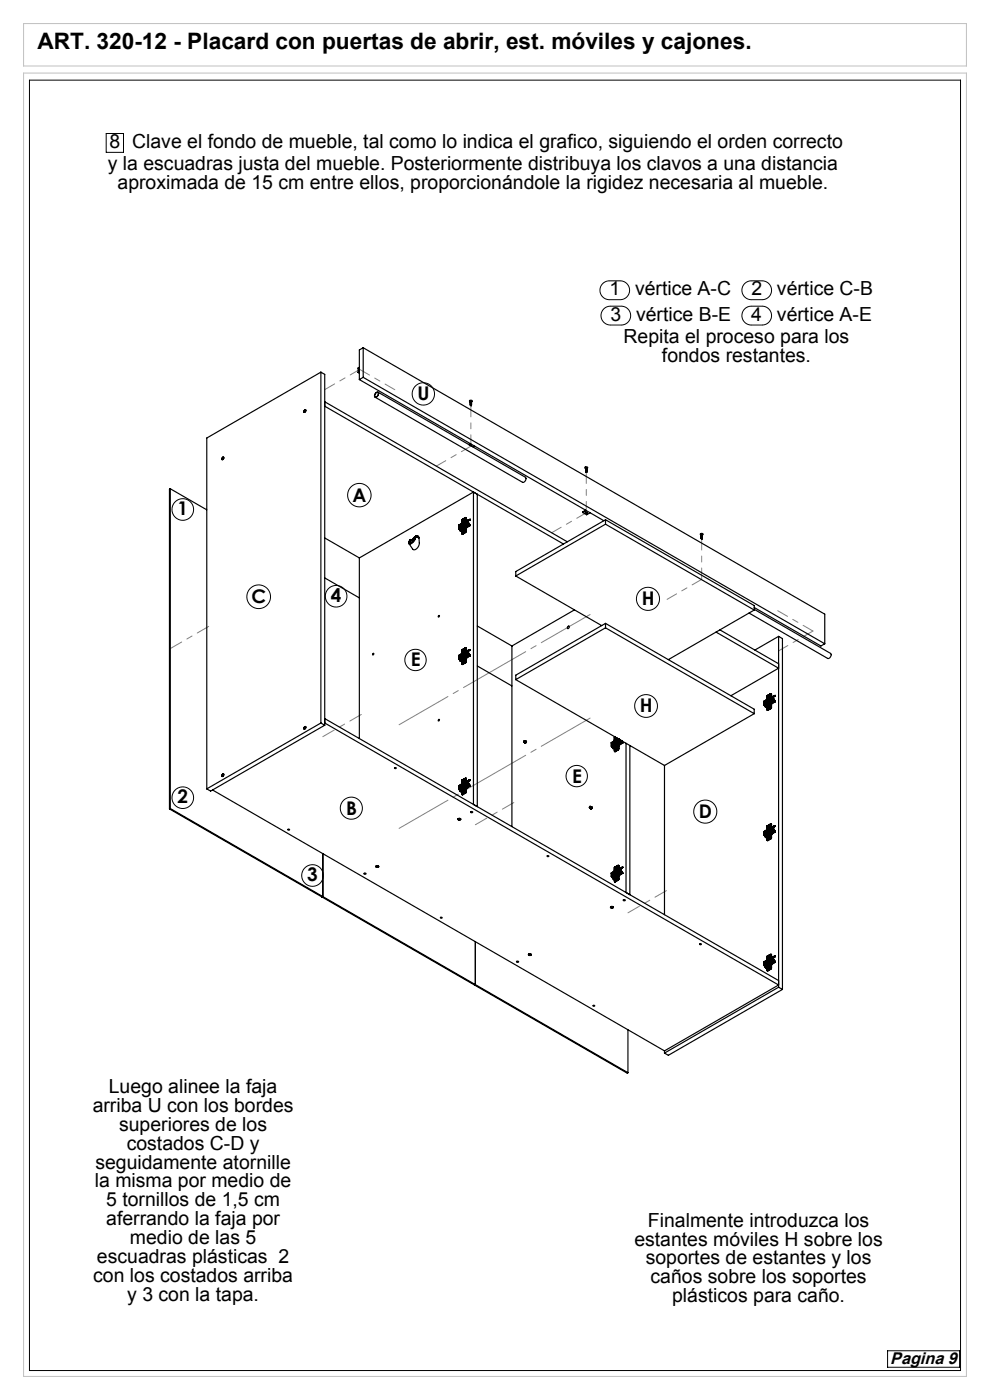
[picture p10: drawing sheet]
<svg xmlns="http://www.w3.org/2000/svg" width="210mm" height="297mm" viewBox="0 0 210 297" stroke-linecap="round" stroke-linejoin="round" font-family="sans-serif">
<defs><g id="words">
<text font-size="4.8" x="7.9" y="10.3">ART. 320-12 - Placard con puertas de abrir, est. móviles y cajones.</text>
<g font-size="4.1">
<text x="23.2" y="31.4">8</text>
<text x="28" y="31.4">Clave el fondo de mueble, tal como lo indica el grafico, siguiendo el orden correcto</text>
<text x="22.9" y="36.1">y la escuadras justa del mueble. Posteriormente distribuya los clavos a una distancia</text>
<text x="24.9" y="40.1">aproximada de 15 cm entre ellos, proporcionándole la rigidez necesaria al mueble.</text>
<text x="129.3" y="62.7">1</text>
<text x="134.7" y="62.7">vértice A-C</text>
<text x="159.4" y="62.7">2</text>
<text x="164.8" y="62.7">vértice C-B</text>
<text x="129.5" y="68">3</text>
<text x="134.9" y="68">vértice B-E</text>
<text x="159.4" y="68">4</text>
<text x="164.8" y="68">vértice A-E</text>
<text x="132.3" y="72.7">Repita el proceso para los</text>
<text x="140.4" y="76.7">fondos restantes.</text>
<text x="23.1" y="231.9">Luego alinee la faja</text>
<text x="19.7" y="235.9">arriba U con los bordes</text>
<text x="25.3" y="239.9">superiores de los</text>
<text x="26.9" y="243.9">costados C-D y</text>
<text x="20.1" y="251.9">la misma por medio de</text>
<text x="20.2" y="247.9">seguidamente atornille</text>
<text x="22.5" y="255.9">5 tornillos de 1,5 cm</text>
<text x="22.5" y="259.9">aferrando la faja por</text>
<text x="27.6" y="263.9">medio de las 5</text>
<text x="137.4" y="260.2">Finalmente introduzca los</text>
<text x="20.6" y="267.9">escuadras plásticas 2</text>
<text x="134.6" y="264.2">estantes móviles H sobre los</text>
<text x="137" y="268.2">soportes de estantes y los</text>
<text x="19.8" y="271.9">con los costados arriba</text>
<text x="27" y="275.9">y 3 con la tapa.</text>
<text x="138" y="272.2">caños sobre los soportes</text>
<text x="142.6" y="276.2">plásticos para caño.</text>
</g>
<g font-size="4">
<text x="88.6" y="84.9">U</text>
<text x="74.8" y="106.4">A</text>
<text x="37.7" y="109.2">1</text>
<text x="53.3" y="128">C</text>
<text x="70.2" y="127.6">4</text>
<text x="136.1" y="128.4">H</text>
<text x="87.2" y="141.4">E</text>
<text x="135.7" y="151.1">H</text>
<text x="121.3" y="166">E</text>
<text x="37.7" y="170.4">2</text>
<text x="73.4" y="172.8">B</text>
<text x="148.3" y="173.5">D</text>
<text x="65.2" y="186.9">3</text>
</g>
<text font-size="3.6" x="188.8" y="289.3">Pagina 9</text>
</g></defs>
<g fill="none" stroke="#000" stroke-width=".21">
<path d="M6.2 17h197.6v273.8h-197.6zM22.5 28.3h3.7v4h-3.7zM127.8 60.2a2 2 0 0 1 1.5-.6h2.3a2 2 0 0 1 2 2 2 2 0 0 1-2 2h-2.3a2 2 0 0 1-1.9-1.2 2 2 0 0 1 .4-2.2zM128 65.6a2 2 0 0 1 1.5-.6h2.3a2 2 0 0 1 2 2 2 2 0 0 1-2 2h-2.3a2 2 0 0 1-1.9-1.3 2 2 0 0 1 .4-2.1zM157.9 60.2a2 2 0 0 1 1.5-.6h2.3a2 2 0 0 1 2 2 2 2 0 0 1-2 2h-2.3a2 2 0 0 1-1.9-1.2 2 2 0 0 1 .4-2.2zM157.9 65.6a2 2 0 0 1 1.5-.6h2.3a2 2 0 0 1 2 2 2 2 0 0 1-2 2h-2.3a2 2 0 0 1-1.9-1.3 2 2 0 0 1 .4-2.1zM188.3 286.6h15.2v3.5h-15.2z"/>
<circle cx="89.8" cy="83.6" r="2.37"/>
<circle cx="38.8" cy="108.1" r="2.29"/>
<circle cx="76.2" cy="105" r="2.49"/>
<circle cx="54.9" cy="126.6" r="2.51"/>
<circle cx="71.3" cy="126.5" r="2.29"/>
<circle cx="137.4" cy="127" r="2.45"/>
<circle cx="88.1" cy="140" r="2.26"/>
<circle cx="137" cy="149.8" r="2.42"/>
<circle cx="38.8" cy="169.2" r="2.29"/>
<circle cx="74.5" cy="171.4" r="2.34"/>
<circle cx="122.3" cy="164.6" r="2.26"/>
<circle cx="149.6" cy="172.2" r="2.45"/>
<circle cx="66.3" cy="185.7" r="2.29"/>
</g>
<path d="M5 15.5h200v276.5h-200zM5 5h200v9h-200z" fill="none" stroke="#c0c0c0" stroke-width=".21"/>
<path d="M36.1 137.6l8.2-4.7M68.5 156.3l8.1-4.7M100.8 175l8.2-4.7M133.2 193.6l8.2-4.7" fill="none" stroke="#808080" stroke-width=".21" stroke-dasharray="15.2 1.3 1.3 1.3" stroke-dashoffset="12.4"/>
<path d="M83.8 82.7l-7.5-4.3M99.9 86v8.7M124.4 100.1v8.7M148.8 114.3v8.6M165 129.6l7.4 4.3" fill="none" stroke="#808080" stroke-width=".21" stroke-dasharray="15.2 1.3 1.3 1.3" stroke-dashoffset="12.8"/>
<path d="M125.2 130.4l-40.5 23.4M125.2 152.3l-40.5 23.4" fill="none" stroke="#808080" stroke-width=".21" stroke-dasharray="15.2 1.3 1.3 1.3" stroke-dashoffset="3.3"/>
<path d="M76.3 78.4l-7.3 4.2M99.9 94.7l-7.4 4.2M124.4 108.8l-7.4 4.2M148.8 122.9l-7.3 4.3M172.4 133.9l-7.3 4.2" fill="none" stroke="#808080" stroke-width=".21" stroke-dasharray="15.2 1.3 1.3 1.3" stroke-dashoffset="12.9"/>
<g fill="none" stroke="#000" stroke-width=".25">
<path d="M68.1 79l.8 .4v74.5M68.1 79v74.4M68.1 79l-24.2 13.9v74.5M76 79h.1M76 79h.2M76.1 79h.1M76.2 77.9l-.2 .2v.9M76.2 78.2v.3v-.2M76.2 78.4v.1M76.2 79h-.1M76.2 78.9l-.2 .1M77 73.8l97.9 56.5v6.3"/>
<path d="M77 73.8v6.3M77 73.8l-.8 .4v6.3M47.2 97.2l.1 .1M47.2 97a.17 .17 0 0 1 .3 0 .17 .17 0 0 1-.1 .3 .21 .21 0 0 1-.1 .2 .21 .21 0 0 1-.3-.2zM47.2 97a.17 .17 0 0 1 .3 0 .17 .17 0 0 1-.1 .3 .21 .21 0 0 1-.1 .2 .21 .21 0 0 1-.3-.1zM47.3 97.1v.3l-.1-.2M47.3 97.1l-.1 .1M47.3 97.1v.1M64.6 87.2l.1 .1M64.6 87a.17 .17 0 0 1 .3 0 .17 .17 0 0 1 0 .2 .21 .21 0 0 1-.2 .3 .21 .21 0 0 1-.3-.2zM64.6 87a.17 .17 0 0 1 .3 0 .17 .17 0 0 1 0 .2 .21 .21 0 0 1-.2 .3 .21 .21 0 0 1-.2-.2zM64.7 87.1v.2l-.1-.1"/>
<path d="M64.7 87.1l-.1 .1M64.7 87.1h.1M68.9 86.2l50.6 29.2M68.9 85.2l51.4 29.7M76.2 80.5l51.9 30M77 80.1l-.8 .4M77 80.1l97.9 56.5M79.7 83.4a.33 .33 0 0 1 .5-.1 .33 .33 0 0 1 0 .5l-.1 .1a.34 .34 0 0 1-.5 .3 .34 .34 0 0 1 0-.6zM79.7 83.4a.36 .36 0 0 1 .6-.1 .36 .36 0 0 1-.1 .5v.1a.4 .4 0 0 1-.7 .3 .4 .4 0 0 1 .1-.6zM80.2 83.2l31.3 18 .1 .3-.2 .5-.2 .3h-.4l-31.2-18M99.6 85l.2-.1a.2 .2 0 0 1 .3 0 .2 .2 0 0 1 0 .3l-.3-.1v.1zM99.8 94.1l-.4 .2 .4-.2"/>
<path d="M99.8 85.8l.2-.1h-.2v.2M99.8 85.7l.2-.1h-.2v.1M99.8 85.5h.2h-.2v.1M99.8 85.4h.2l-.2-.1v.2M99.8 85.2h.2M99.8 85.2h.1M99.8 86h.2zM99.8 94.5l.3 .2M99.9 94.2l-.4 .2M99.9 86h.1M100 85.9v-.1l-.2 .1v.1M100 85.3l-.2-.1v.2"/>
<path d="M100 85.9l-.2 .1M100 85.8h-.2M100 85.7h-.2M100 85.6h-.2M100 85.4l-.2 .1M100 85.3h-.2M100 85.3h.1M100 85.8h.1M100 85.9v.1M100 86l-.1 .1M100.1 94.6v.1M100.7 94.7l-.3 .1"/>
<path d="M124.1 99.1l.2-.1a.2 .2 0 0 1 .3 0 .2 .2 0 0 1 0 .3l-.3-.1-.1 .2zM124.3 99.9h.2l-.2-.1-.1 .2M124.3 99.8h.2l-.2-.1-.1 .2M124.3 99.7l.2-.1h-.2l-.1 .2M124.3 99.5h.2h-.2l-.1 .1M124.3 99.3h.1M124.4 100h-.1M124.4 99.8h-.1M124.4 99.7h-.1M124.4 99.6h-.1M124.4 99.4l-.1 .1M124.4 99.4h.1"/>
<path d="M124.4 99.8h.1M124.5 99.4l-.2-.1-.1 .2M36.1 103.7l7.8 4.5M36.1 103.7l-.2 .1v67.8M36.1 103.7v67.8M68.9 114.1l7.3 4.3M76.2 118.4v38.3M76.2 118.4l24.2-14v66.3M86.8 115h.1M86.8 115v.4M86.9 114.9h.1M86.9 114.6l-.1 .4"/>
<path d="M86.9 114.5l-.1 .5M86.9 114.5v.1M86.9 114.5h.1M87 114.5h.1M87 114.5h-.1M87 114.5l-.1 .4M87 114.9l.3 .2M87.1 114.5l-.1 .4M87.1 114.5h.1M87.1 114.5l.5 .3M87.6 114.7v.1M87.6 114.8h.1"/>
<path d="M87.6 114.8l-.5 .4-.1-.3M87.9 114.3l-.3 .5M88 114.3l-.6 .7a.26 .26 0 0 1-.4 .2 .26 .26 0 0 1-.1-.3M88 114.3h-.1M88 114.3a1.33 1.33 0 0 1-1.2 1v-.3M88 114.3h.1M88 113.9l-.1 .4M88.1 113.9h-.1M88.1 113.9l-.1 .4M88.1 113.8v.1M88.1 113.8l-.1 .1M88.1 114.3l-.7 .9-.3 .2h-.3"/>
<path d="M88.1 114.3h.1M88.1 113.8l-.1 .5M88.1 113.8h.1M88.1 113.8l-.4 .4-.2 .5M88.1 113.8a.43 .43 0 0 1 .5-.1 .43 .43 0 0 1 .3 .4M88.1 113.8h.2M88.2 113.8h.3l.3 .2M88.2 113.8l-.1 .5M88.3 113.8l.5 .3M88.3 113.8h.1M88.3 113.8h-.1M88.8 114a.52 .52 0 0 0-.5-.3 .52 .52 0 0 0-.5 .3l-.3 .7"/>
<path d="M88.8 114v.1M88.8 114l.1 .1M88.9 114.1l.1 1a1.27 1.27 0 0 1-1.4 1.5l-.8-1.2M97.3 112.2h.1M97.3 111.5h.1M97.3 112.2l.1 .1M97.3 111.4l.1 .5M97.3 111.4v.8M97.3 111.4v.1M97.4 111.9v.1M97.4 112h.1M97.4 112v.1"/>
<path d="M97.4 112.1l-.1 .1M97.4 112.3h.1M97.5 112.3v.1M97.5 112.3h.1M97.5 111.4l.2-.1v.1l-.2 .3zM97.5 112.4l.1 .1M97.6 112.5v.1M97.6 112.3l.3-.1 .1 .3M97.6 112.3h.1M97.6 112.6v.1M97.6 112.3h-.1M97.7 112.3h.2l.1 .2"/>
<path d="M97.7 112.3v.1M97.7 112.3l-.2 .1M97.7 111.5l-.1 .2M97.7 112.4l.1 .1M97.7 112.4l-.1 .1M97.8 112.6l.2 .1M97.8 111.7h.1M97.8 112.6h.1M97.8 112.6l-.2 .1M97.8 112.5l-.2 .1M97.8 111.7l-.4 .2M97.8 111.1l-.5 .3"/>
<path d="M97.9 111.1l-.1 .6M97.9 111.1v.6M97.9 111.7l-.5 .3M97.9 111.1h.1M97.9 111.7h.1M97.9 112.3l-.2 .1M97.9 112.6h-.1M98 112.5h-.2M98 112.5v.7l.1 .1M98 110.4h.1M98 110.2h.1M98 110.2v.6"/>
<path d="M98 113v.1M98 110.8l-.1 .3M98 111.1l-.1 .6M98 111.1h-.1M98 112.5h.1M98 110.3v.5M98 112.5v.5M98 113.1h.1M98 113.3h.2M98 113.1l.1 .1M98.1 113.1h-.1M98.1 112.5l.2-.4 .1 .4"/>
<path d="M98.1 113.1v.1M98.1 112.7h.1M98.1 110.5l.2-.4 .1 .4M98.1 110.7h.1M98.1 110.5v.2M98.1 112.5v.2M98.1 110.1v.1M98.1 110.4h.1M98.1 113.3h.1M98.1 112.4h.1M98.2 112.7h.1M98.2 110.7h.1"/>
<path d="M98.2 110.6v.1M98.2 112.6v.1M98.2 112.2a.17 .17 0 0 1 .2-.1 .17 .17 0 0 1 0 .3 .21 .21 0 0 1-.3 .2 .21 .21 0 0 1 0-.4zM98.2 110.2a.17 .17 0 0 1 .2-.1 .17 .17 0 0 1 0 .2v.1a.21 .21 0 0 1-.3 .2 .21 .21 0 0 1 0-.4zM98.2 110.2v.3l.1-.1M98.2 112.2v.3v-.1M98.2 110.3l.1 .1M98.2 112.3l-.1 .1M98.2 112.4h.1M98.2 110.2h.1M98.2 110.2v.1M98.2 112.2v.1"/>
<path d="M98.2 112.2h.1M98.2 112.3l.1 .1M98.2 110.3l-.1 .1M98.3 110.4h-.2M98.3 111l.1-.1a.21 .21 0 0 1 .1 .4 .21 .21 0 0 1-.3 0zM98.3 112.6h.1M98.3 110.6h.1M98.3 110.3l.1-.1-.1 .2M98.3 112.3h.1l-.3 .1M98.3 110.6v.1M98.3 112.6v.1M98.4 110.5l-.1 .1"/>
<path d="M98.4 112.5l-.1 .1M98.4 110.5h.1M98.4 112.5l-.1 .2h-.1M98.4 110.5l-.1 .2h-.1M98.4 112.5l-.2 .3-.1-.1M98.4 110.5l-.2 .3-.1-.1M98.5 112.6l.1 .1M98.5 112.1h.1M98.5 110.4h.1M98.5 110.4l.1 .3M98.5 109.9v.5M98.5 112.1v.5"/>
<path d="M98.5 112.6l-.5 .4M98.6 109.9h-.1M98.6 109.9l-.6 .3M98.6 112.7l-.6 .4M98.6 112.7l.1 .1M98.6 109.9h.1M98.6 112.7h.1M98.6 110.4l.1 .2v-.1M98.6 109.9v.5M98.6 112.1v.6M98.6 112.1l.1 .1M98.6 110.4l.1 .1"/>
<path d="M98.7 112.8v.1M98.7 112.8l-.6 .3M98.7 109.9h.1M98.7 112.7v.1M98.7 112.7h.1M98.7 112.2h.1M98.7 110.5h.1M98.7 109.9v.6M98.7 112.2v.5M98.7 112.9l-.6 .4M98.7 112.9l-.6 .3M98.7 112.9l.1 .1"/>
<path d="M98.7 110.7l.1 .3M98.7 110.7v.3M98.8 111v.1M98.8 111.1h.1M98.8 113l-.6 .3M98.8 112.7l-.1 .2M98.8 111.1v.1M98.8 110.5v.1M98.8 109.9v.6M98.8 112.2v.5M98.8 109.8l.1 .1M98.9 112.7l-.2 .2"/>
<path d="M98.9 111.5l-.4 .6M98.9 111.5v.1M98.9 109.9l-.2-.1-.7 .5M98.9 110.4v.1M98.9 112.7h.1M98.9 109.9h.1M98.9 109.9v.5M98.9 112.1v.6M98.9 112.1v.1M98.9 110.7h.1M98.9 110.7h.1zM98.9 110.7l-.1 .1"/>
<path d="M98.9 112.7l-.1 .3M98.9 111.6l-.3 .5M98.9 110.5h.1M98.9 109.9v.6M98.9 112.2v.5M98.9 111.6l.1 .1M99 110.7h.1M99 111.7v.1M99 111.7l-.3 .5M99 111.8l-.1 .3M99 111.8l-.2 .4M99 111.8l.1 .1"/>
<path d="M99.1 111.9l-.2 .3M99.3 110.7v.1M99.3 110.7l-.5 .2 .1-.2M99.3 110.4v.1M99.3 110.7h.1M99.3 110.7l-.5 .3M99.3 110.5h.1M99.3 110.4l-.6 .3M99.3 110.7l.1 .3M99.3 110.5l-.4 .2M99.3 110.4l.1 .1M99.3 110.4h.1"/>
<path d="M99.3 110.8h.1M99.3 110.8l-.5 .4M99.3 110.8l-.5 .3M99.4 111h.1M99.4 110.3v.2M99.4 111l-2 1.1M99.4 110.3l-1.4 .8M99.4 110.3h.1M99.4 110.3l-1.5 .8M99.4 111l.2 .1M99.4 110.3l.1 .1M99.4 111l.1 .1"/>
<path d="M99.4 111l-2.1 1.2M99.4 110.5h.1M99.5 110.4h-.2M99.5 110.4h-.1M99.5 110.4l-.6 .3M99.5 111.1h.1M99.5 111.1l-2.1 1.2M99.5 110.4h.1M99.5 111.2h.1M99.5 110.3h.1M99.5 111.1l.1 .1M99.5 111.2l-.6 .3"/>
<path d="M99.5 111.1l-2 1.2M99.6 111.2h.1M99.6 110.3l-.1 .1M99.6 110.3h.1M99.6 110.2l-.1 .1M99.6 110.2v.1M99.6 111.2v.1M99.6 111.2l-.7 .4M99.6 111.2l.1 .2M99.6 111.3l-.6 .4M99.7 110.3l-.7 .4M99.7 110.2l-.1 .1"/>
<path d="M99.7 110.1l-.2 .2v-.1M99.7 111.5h.1M99.7 110.1v.2M99.7 111.4v.1M99.7 111.5l-.7 .3M99.7 111.4l-.7 .4M99.7 110.1v.1M99.7 110.3h.1M99.7 110.3h-.1M99.7 110.2h.1M99.7 111.5l-.6 .4M101.2 104.9v66.2"/>
<path d="M123.6 108.7h.1M123.7 108.7l.7 .5 .8-.4M123.7 108.7h-.1M123.7 108.6v.1M123.7 108.5h.1M123.7 108.5l-.1 .2M124.2 108.8h.4M124.2 108.8h.3M124.3 108.2l-.6 .4M124.3 100.1l.1-.1 .1 .2M124.3 100.1h.1M124.3 100.1h.1z"/>
<path d="M124.4 108.3l-.7 .4M124.4 100.2h.1M124.4 100.1l.1-.1h-.2v.2M124.5 100.2h-.1M128.4 110.3l-19 11v.9M128.4 110.3v.9M128.4 110.3l31.6 18.2v.9M128.4 111.2l31.6 18.2M128.4 111.2l-19 11M148.8 114h.2h-.2l-.1 .1M148.8 113.9h.2l-.2-.1-.1 .2M148.8 113.8h.2l-.2-.1-.1 .2"/>
<path d="M148.8 113.7l.2-.1h-.2l-.1 .2M148.8 113.5h.1M148.8 114.3h.1zM148.9 114.3h.1M148.9 114.2v-.1h-.2l.1 .2M148.9 113.6l-.1-.1-.1 .1M148.9 114.2l-.1 .1M148.9 114.1h-.1M148.9 114h-.1M148.9 113.8l-.1 .1M148.9 113.7h-.1M148.9 113.5l-.1 .1"/>
<path d="M148.9 113.5v.1M148.9 114.2v.1M149 113.5l-.2-.1-.1 .1M149 113.5a.18 .18 0 0 0 .1-.2 .18 .18 0 0 0-.2-.1 .2 .2 0 0 0-.3 0 .2 .2 0 0 0 .1 .3M68.9 122.6l7.3 4.2M97.3 139.8h.1M97.3 139.1h.1M97.3 139.8l.1 .1M97.3 139l.1 .5M97.3 139v.8M97.4 139.5v.2M97.4 139.7h.1"/>
<path d="M97.4 139.9l.1 .1M97.5 140v.1M97.5 139.1l.2-.1v.1l-.2 .3zM97.7 140h.2l.1 .1M97.7 140l.1-.2 .2 .3M97.7 140h.1M97.7 140l-.2 .1M97.7 139.1l-.1 .2M97.8 139.3l.1 .1M97.8 139.3l-.4 .2M97.8 138.7l-.5 .3M97.9 138.7l-.1 .6"/>
<path d="M97.9 139.4l-.5 .3M97.9 138.7v.7M97.9 138.7h.1M97.9 139.4h.1M97.9 140h-.2M98 138v.1M98 137.9h.1M98 137.9v.6M98 138.4l-.1 .3M98 138.7h-.1M98 138.7l-.1 .7M98 137.9v.5"/>
<path d="M98.1 138.1l.2-.4 .1 .4M98.1 138.3h.1M98.1 138.1v.2M98.1 138l.1 .1M98.1 138h.1M98.2 138.3h.1M98.2 138.3l.1 .1M98.2 139.8a.17 .17 0 0 1 .2-.1 .17 .17 0 0 1 0 .3v.1a.21 .21 0 0 1-.3 .2 .21 .21 0 0 1 0-.4zM98.2 137.8a.17 .17 0 0 1 .2-.1 .17 .17 0 0 1 0 .3v.1a.21 .21 0 0 1-.3 .1 .21 .21 0 0 1 0-.3zM98.2 139.9v.3l.1-.1M98.2 138l.1 .1M98.2 138h.1"/>
<path d="M98.2 140h-.1M98.2 137.8l.1 .1M98.2 139.9h.1M98.2 137.8v.4v-.2M98.2 137.8v.2M98.2 139.9v.1M98.2 140h.1M98.2 138h-.1M98.3 138.7l.1-.1a.21 .21 0 0 1 .1 .3 .21 .21 0 0 1-.3 0zM98.3 138l.1-.1-.2 .2M98.3 140l.1-.1-.1 .1M98.3 138.2v.1"/>
<path d="M98.3 138.2h.1M98.4 138.1l-.1 .1M98.4 138.1l-.1 .2h-.1M98.4 138.1h.1M98.4 138.1l-.2 .3-.1-.1M98.5 139.8h.1M98.5 138.1h.1M98.5 138.1l.1 .2M98.5 137.6v.5M98.5 139.8v.5M98.6 137.5l-.1 .1M98.6 137.5l-.6 .4"/>
<path d="M98.6 137.5h.1M98.6 137.5v.1M98.6 137.5l.1 .1M98.6 137.6h-.1M98.6 138.1l.1 .2v-.2M98.6 139.8h.1M98.6 137.6v.5M98.6 139.8v.5M98.6 138.1h.1M98.6 137.6h.1M98.7 137.6h.1M98.7 139.8h.1"/>
<path d="M98.7 138.1h.1M98.7 137.6v.5M98.7 139.8v.5M98.7 137.5l.1 .1M98.7 137.5v.1M98.7 138.3l.1 .3M98.7 138.3v.4M98.8 138.6v.1M98.8 138.7h.1M98.8 138.7v.1M98.8 138.1v.1M98.8 137.6v.5"/>
<path d="M98.8 139.8v.5M98.8 137.4l.1 .2M98.9 138.3v.2M98.9 137.5l-.2-.1-.6 .4M98.9 138.1v.1M98.9 137.5v.6M98.9 139.8v.5M98.9 139.8h.1M98.9 138.3h.1M98.9 138.1h.1M98.9 137.5v.1M98.9 138.3l-.1 .1"/>
<path d="M98.9 139.3v-.1l-.2 .2-.2 .4M98.9 139.3l-.3 .5M98.9 139.3h.1M98.9 137.6v.5M99 138.3h.1M99 139.3v.1M99 139.3l-.3 .5M99 138.3h-.1M99 138.3l-.1 .1M99 139.5l-.1 .3M99 139.4l-.2 .4M99 139.5h.1"/>
<path d="M99.1 139.5l-.2 .3M99.3 138.3v.1M99.3 138.1h.1M99.3 138.3h.1M99.3 138.3l-.5 .3M99.3 138l-.6 .3M99.3 138.1l-.4 .2M99.3 138v.1M99.3 138.4l.1 .2M99.3 138.4h.1M99.3 138.4l-.5 .3M99.3 138.4l-.5 .4"/>
<path d="M99.4 138.6v.1M99.4 137.9v.2M99.4 138.6l-2.1 1.2M99.4 137.9l-1.5 .8M99.4 138.6l.2 .2M99.4 137.9h.1M99.4 137.9l.1 .1M99.4 138.7h.1M99.4 138.7l-2.1 1.1M99.4 138h.1M99.5 138h.1M99.5 138.7v.1"/>
<path d="M99.5 138.7l-2.1 1.2M99.5 138l-.1 .1M99.5 138.8l.2 .2M99.5 138.8l.1 .1M99.5 137.9v.1M99.5 137.9h.1M99.5 138.8l-2 1.2M99.5 137.9l.1 .1M99.6 138h-.1M99.6 137.9h.1M99.6 138.9h.1M99.6 138.9l-.7 .4"/>
<path d="M99.6 138l-.7 .4 .4-.3M99.6 138.9l.1 .1M99.6 138.9l-.6 .4M99.6 137.9v.1M99.7 138l-.7 .3M99.7 137.9h-.1M99.7 137.8l-.2 .1M99.7 139.1l-.7 .4M99.7 139l-.7 .4M99.7 137.8v.1M99.7 139v.1M99.7 139.1h.1"/>
<path d="M99.7 137.8h.1M99.7 137.9l-.1 .1M99.7 139.1l-.6 .4M101.2 132.8l7.4 4.2M108.6 137v38.4M109.4 122.2l18.2 10.5M120.5 132.9a.17 .17 0 0 1 .2-.1 .17 .17 0 0 1 0 .3 .21 .21 0 0 1-.1 .3 .21 .21 0 0 1-.3-.2zM121.9 129.4l-13.3 7.6M128.4 133.2l31.6 18.2M128.4 133.2l-19 11M128.4 132.2l-19 11v1M128.4 132.2v1"/>
<path d="M128.4 132.2l31.6 18.3v.9M151.9 134.1l13.3 7.7-10.2 5.8M152.7 133.6l12.5 7.2M160 129.3l16.2 9.3 .1 .3-.1 .5-.3 .2-.3 .1-16.7-9.6M160 128.9l14.1 8.1 .8-.4M160 129.4l-18.2 10.5M165.2 135l-5.1 2.9M165.2 135v74.4M165.2 135l.8 .5v74.4M64.6 154.4l.1 .1M64.6 154.2a.17 .17 0 0 1 .3 0 .17 .17 0 0 1 0 .2 .21 .21 0 0 1-.2 .3 .21 .21 0 0 1-.3-.2zM64.6 154.2a.17 .17 0 0 1 .3 0 .17 .17 0 0 1 0 .2 .21 .21 0 0 1-.2 .3 .21 .21 0 0 1-.2-.2z"/>
<path d="M64.7 154.3v.1l-.1 .1zM68.1 153.4l.8 .5M68.1 153.4l-24.2 14M68.9 152.4l96.3 55.6M68.9 153.9l-24.2 13.9-.8-.4M68.9 153.4l96.3 55.6-24.2 13.9M97.5 140.1h.1M97.6 140.1v.1M97.6 140.2v.1M97.7 140l.1 .1M97.7 140l-.1 .1M97.8 140.2l.2 .1"/>
<path d="M97.8 140.2l-.2 .1M97.8 140.1l-.2 .1M97.8 140.2h.1M97.9 140.2h-.1M98 140.1h-.2M98 140.1v.8h.1M98 140.6v.1M98 140.1h.1M98 140.1v.5M98 140.7h.1M98 140.9l.2 .1M98 140.8h.1"/>
<path d="M98 140.7v.1M98.1 140.8h-.1M98.1 140.1l.2-.3 .1 .3M98.1 140.7v.1M98.1 140.3h.1M98.1 140.1v.2M98.1 140.9l.1 .1M98.1 140l.1 .1M98.2 140.3l.1 .1M98.2 140.3h.1M98.3 140h-.2M98.3 140.2l.1 .1"/>
<path d="M98.3 140.2v.1M98.3 140.2h.1M98.4 140.2l-.1 .1M98.4 140.1v.1M98.4 140.1l-.1 .3-.1-.1M98.4 140.1l-.2 .3-.1-.1M98.5 140.3h.1M98.5 140.3l.1 .1M98.5 140.3l-.5 .3M98.6 140.4l-.6 .3M98.6 140.4h.1M98.6 140.3v.1"/>
<path d="M98.6 140.3h.1M98.7 140.4v.1M98.7 140.4l-.6 .3M98.7 140.3v.1M98.7 140.3h.1M98.7 140.6l-.6 .3M98.7 140.5l-.6 .3M98.7 140.6h.1M98.8 140.6l-.6 .4M98.8 140.3l-.1 .2M98.9 140.3l-.2 .3M98.9 140.3h.1"/>
<path d="M98.9 140.3l-.1 .3M101.2 141.3l7.4 4.2M109.4 144.2l31.6 18.2M111.1 157.3v.1M111.1 157.5l.3 .1M111.2 157.1l.1 .2-.2 .1M111.2 157.1h.1M111.3 157.1l.3 .2M111.5 157.2l.1 .3-.3 .1M111.6 157.3v.2l-.2 .1M111.6 157.2v.3l-.2 .1M129.7 158.3h.1"/>
<path d="M129.7 157.6v.7M129.7 157.6h.1M129.7 158.3l.1 .1M129.7 157.5h.1M129.7 157.5v.6M129.7 158.2h.1M129.8 158.4h.1M129.8 158.5l.1 .1M129.8 158.4v.1M129.9 157.5h.1l.1 .1-.2 .3zM129.9 158.6h.1M129.9 158.6l.1 .1"/>
<path d="M130 158.7v.1M130 158.5h.3v.1M130 158.5l.2-.2 .1 .3M130 158.5h.1M130 158.5l-.1 .1M130.1 157.6h.1M130.1 157.6l-.2 .2 .2-.2M130.1 157.6l-.1 .2M130.1 158.5l.1 .1M130.1 158.5l-.2 .1M130.2 158.7h.1v.7h.2M130.2 157.8l.1 .1"/>
<path d="M130.2 157.8l-.5 .4M130.2 158.7h.1M130.2 157.3v.5M130.2 158.7l-.2 .1M130.2 158.6l-.2 .1M130.2 157.3l-.5 .2M130.2 157.2l-.5 .3M130.3 157.2l-.1 .1M130.3 157.2v.7M130.3 157.9l-.6 .3M130.3 157.2h.1M130.3 157.9h.1"/>
<path d="M130.3 158.5h-.2M130.3 158.7h-.1M130.3 158.6h-.1M130.3 156.9l-.1 .3M130.3 156.5v.5M130.3 159.1l.1 .1M130.3 158.6h.1M130.3 156.9h.1M130.3 156.4h.1M130.3 159.1h.1M130.3 156.4v.5M130.3 158.6v.5"/>
<path d="M130.3 157.9l-.6 .4M130.4 159.2h.1M130.4 159.4l.1 .1M130.4 159.3h.1M130.4 159.2v.1M130.4 159.2l.1 .1M130.5 156.3l-.2 .1M130.5 158.6h-.1M130.5 156.6h-.1M130.5 159.4v.1M130.5 156.7v.1M130.5 158.7v.1"/>
<path d="M130.5 156.7h.1M130.5 158.7h.1M130.5 156.4l-.1 .2M130.5 156.8h.1M130.5 158.8h.1M130.5 158.5a.17 .17 0 0 1 .3-.1 .17 .17 0 0 1 0 .3v.1a.21 .21 0 0 1-.4 .1 .21 .21 0 0 1 .1-.3zM130.6 156.7v.1M130.6 156.5v.3v-.1M130.6 158.5v.4v-.2M130.6 156.5v.2M130.6 158.5v.2M130.6 156.7h-.1"/>
<path d="M130.6 156.7h.1M130.6 156.5v.1M130.6 158.7h-.1M130.6 158.7v.1M130.6 158.7h.1M130.6 158.5v.1M130.6 156.4h.1M130.6 156.4l-.1 .2a.2 .2 0 0 0-.1 .2 .2 .2 0 0 0 .2 .1l.2-.4M130.6 156.7l-.1 .1M130.6 158.7l-.1 .1M130.7 157.2l.1-.1a.21 .21 0 0 1 .1 .3 .21 .21 0 0 1-.3 0zM130.7 156.7l.1-.1-.2 .1"/>
<path d="M130.7 158.7l.1-.1-.2 .1M130.8 158.4l-.2 .1M130.8 158.4h.1M130.8 158.4l-.1-.1-.3 .3M130.8 158.4a.37 .37 0 0 1-.3 .5l-.1-.3M130.8 156.6l-.3 .3-.1-.3M130.8 156.5v.1M130.9 158.8h.1M130.9 158.8l.1 .1M130.9 158.3h.1M130.9 156.6l.1 .2M130.9 158.3v.5"/>
<path d="M130.9 158.8l-.6 .3M131 158.9h.1M131 158.9l-.6 .3M131 158.8v.1M131 158.8h.1M131 158.3h.1M131 158.3v.5M131 156.6l.1 .1M131 158.9l.1 .1M131.1 158.8l-.1 .1M131.1 158.8h.1M131.1 158.3h.1"/>
<path d="M131.1 158.3v.5M131.1 159.1h.1M131.1 159.1l-.6 .3M131.1 159l-.6 .3M131.1 156.8v.3M131.1 156.8v.4M131.1 157.1v.1M131.1 157.2h.1M131.1 159.1l-.6 .4M131.1 156.7l-.8 .5M131.2 156.7l-.9 .5M131.2 158.8l-.1 .2"/>
<path d="M131.2 157.2v.1M131.2 158.3v.5M131.2 156.8h-.1M131.2 158.8l-.1 .3M131.2 157.7l-.3 .6M131.2 157.7l.1 .1M131.2 156.8v.2M131.2 158.8h.1M131.2 158.3h.1M131.3 156.8h-.1M131.3 156.8l-.1 .1M131.3 156.8h.1"/>
<path d="M131.3 158.8l-.2 .3M131.3 157.8l-.3 .5M131.3 158.3v.5M131.3 157.8h.1M131.4 157.8v.1M131.4 157.8l-.3 .5M131.4 158l-.2 .3M131.4 157.9l-.2 .4M131.4 158h.1M131.5 156.9l-.4 .2M131.5 158l-.2 .3M131.6 157l-.5 .2"/>
<path d="M131.6 157l-.4 .3M131.7 157.1h.1M131.7 157.1l-1.4 .8M131.8 157.1h.1M131.8 157.1l.1 .1M131.8 157.1l-2.1 1.2M131.9 157.2v.1M131.9 157.2l-2.1 1.2M131.9 157.3l.1 .1M131.9 157.3h.1M131.9 157.3l-2.1 1.2M131.9 157.3l-.7 .4"/>
<path d="M132 157.4h.1M132 157.4l-.7 .4M132 157.4l.1 .2M132 157.4l.1 .1M132 157.4l-.6 .4M132.1 157.6h.1M132.1 157.5v.1M132.1 157.6l-.7 .4M132.1 157.5l-.7 .4M132.1 157.6l-.6 .4M132.8 157.7v31.6l.8 .5v-31.6M160 151.4l-19 11"/>
<path d="M162 149.5l.1 .1M162 148.8v.7M162 148.8h.1M162.1 149.6h.1M162.1 148.8h.1M162.1 148.8v.6M162.1 149.4h.1M162.2 149.6v.1M162.2 149.7v.1M162.2 149.7h.1M162.2 149.8h.1M162.3 148.7h.1l.1 .2-.3 .2z"/>
<path d="M162.3 149.8l.1 .1M162.3 148.8h.1l-.1 .3zM162.4 149.6h.2l.1 .2M162.4 149.6v.1M162.4 149.9v.1M162.4 149.6l-.2 .1M162.4 149.7h.1M162.4 149.7l-.2 .1M162.4 148.8l-.1 .2M162.5 149.7v.1M162.5 149.7l-.2 .1M162.5 149.9l.2 .1"/>
<path d="M162.5 149l.2 .1M162.5 149l-.4 .4M162.5 149.9l-.1 .1M162.5 149.8l-.1 .1M162.5 149.9l.1 .1M162.6 148.5l-.5 .3M162.6 150h-.2M162.6 148.5l.1-.4-.1 .4M162.6 149.7l.1 .1M162.6 149.7h-.2M162.6 148.5l-.1 .5M162.6 148.5l.1 .6"/>
<path d="M162.6 148.5h.1M162.7 149.7h-.2M162.7 149.1l-.6 .3M162.7 149.9l-.1 .1M162.7 149.8h-.2M162.7 147.8h.1M162.7 147.6h.1M162.7 150.3v.1M162.7 149.8v.8l.1 .1M162.7 148.4v.1M162.7 148.4v.7M162.7 147.6v.6"/>
<path d="M162.7 150.4l.1 .1M162.7 150.7h.2M162.7 150.4h.1M162.8 150.5v.1M162.8 150.5h.1M162.8 150h.1M162.8 148h.1M162.8 147.5h.1M162.8 150.7h.1M162.8 149.8h.2M162.8 147.8h.1M162.9 150l.1 .1"/>
<path d="M162.9 148h.1M162.9 150h.1M162.9 148l.1 .1M162.9 147.5a.17 .17 0 0 1 .2 0 .17 .17 0 0 1 .1 .2l-.1 .1a.21 .21 0 0 1-.3 .2 .21 .21 0 0 1 0-.4zM162.9 149.5a.17 .17 0 0 1 .2 0 .17 .17 0 0 1 .1 .2l-.1 .1a.21 .21 0 0 1-.3 .2 .21 .21 0 0 1 0-.4zM163 147.7h.1M163 147.6v.3v-.1M163 149.6h.1M163 149.8h.1M163 149.6v.3v-.1M163 147.6v.1M163 149.6v.1"/>
<path d="M163 147.7l-.2 .1M163 147.6h.1M163 149.7l-.2 .1M163 149.7h.1M163 148.4l.2-.1a.21 .21 0 0 1 .1 .3 .21 .21 0 0 1-.4 0zM163.1 149.9h.1M163.1 147.9v.1M163.1 149.7v-.1l-.3 .2M163.1 147.7v-.1l-.1 .1M163.1 149.9v.1M163.1 147.9l-.1 .1M163.1 149.9l-.1 .1"/>
<path d="M163.1 147.9h.1M163.1 149.8l-.1 .3-.1-.1M163.1 147.8l-.1 .3-.1-.1M163.1 149.8v-.3a.37 .37 0 0 0-.3 .5M163.1 149.8l-.2 .4-.1-.2M163.1 147.8v-.3a.37 .37 0 0 0-.3 .5M163.1 147.8l-.2 .3-.1-.1M163.3 150h.1M163.3 150v.1M163.3 149.5h.1M163.3 147.8h.1M163.3 147.8l.1 .2"/>
<path d="M163.3 147.3v.5M163.3 149.5v.5M163.3 150l-.6 .3M163.3 147.3l-.6 .3M163.3 150.1l-.6 .3M163.3 150.1h.1M163.4 147.3h-.1M163.4 147.3h.1M163.4 150l-.1 .1M163.4 147.8v.2v-.2M163.4 147.3v.5M163.4 149.5v.5"/>
<path d="M163.4 150v.1M163.4 149.5h.1M163.4 147.8h.1M163.4 150.1v.1M163.4 150.1l-.6 .4M163.4 150.1h.1M163.4 149.5v.6M163.4 150.3l-.6 .4M163.4 150.2l-.6 .4M163.4 150.3h.1M163.5 148.1h.1M163.5 148.1v.3"/>
<path d="M163.5 148.5h.1M163.5 150.3l-.6 .4M163.5 150.1l-.1 .1M163.5 147.8v.1M163.5 147.3v.5M163.5 149.5v.6M163.6 147.2l.1 .1M163.6 147.3l-.1-.1-.8 .4M163.6 150l-.2 .3M163.6 148.9l-.3 .6M163.6 148.9l.1 .1M163.6 148.1v.1"/>
<path d="M163.6 147.8h.1M163.6 147.3v.5M163.6 149.5v.5M163.6 150l.1 .1M163.6 149.5h.1M163.6 148.1h.1M163.6 147.3h.1M163.7 150.1l-.2 .2M163.7 149l-.3 .5M163.7 149h.1M163.7 147.3v.5M163.7 149.5v.6"/>
<path d="M163.7 148h.1M163.7 148l-.1 .1M163.7 149l.1 .1M163.8 149.2l-.2 .3M163.8 149.1l-.3 .4M163.8 149.2h.1M163.8 149.2l-.1 .3M164 148v.1M164 148l-.5 .5M164 148h.1M164 147.8l-.5 .3M164 148.1l.2 .3"/>
<path d="M164 147.8h.1M164 147.8l-.4 .3M164 147.8l.1 .1M164 148.1l.1 .1M164 148.1l-.5 .4M164.1 148.2h.1M164.1 148.2l-.6 .3M164.1 148.3l-2 1.3M164.1 148.2v.1M164.1 148.3l-2.1 1.2M164.1 147.8h-.1M164.1 147.6l-1.5 .9"/>
<path d="M164.1 147.6v.2M164.1 147.7l-.1 .1M164.1 147.6l.1 .1M164.1 147.7h.1M164.2 147.7h.1M164.2 148.4l.1 .2M164.2 148.4l.1 .1M164.2 148.4l-2 1.2M164.3 147.7h.1M164.3 148.5v.1M164.3 148.5l-2.1 1.2M164.3 148.5h.1"/>
<path d="M164.3 148.5l-.7 .4M164.3 147.7l-.2 .1M164.3 147.7h-.1M164.3 147.6v.1M164.3 148.6h.1M164.3 148.6l-.6 .4M164.3 147.6l.1 .1M164.4 148.6l.1 .2M164.4 148.6v.1M164.4 147.7l-.8 .4M164.4 148.6l-.7 .4M164.4 147.6h.1"/>
<path d="M164.4 147.5l-.2 .2 .1-.1M164.4 148.8l-.6 .4M164.4 148.7l-.6 .4M164.4 147.5l.1 .1M164.4 148.7v.1M164.4 148.8l.1 .1M164.4 147.6l-.1 .1M164.5 147.6l-.1 .1M164.5 148.8h.1M164.5 148.9l-.7 .3M164.5 148.8v.1M35.9 171.6l32.4 18.7"/>
<path d="M36.1 171.5l97.1 56.1M36.1 171.5l-.2 .1M45.1 167.6l95.9 55.3M47.2 164.4l.1 .1M47.2 164.2a.17 .17 0 0 1 .3 0 .17 .17 0 0 1-.1 .3 .21 .21 0 0 1-.1 .2 .21 .21 0 0 1-.3-.1zM47.3 164.3v.3l-.1-.2M47.3 164.3l-.1 .1M47.3 164.3v.1M97.2 173.7l.2-.1a.2 .2 0 0 1 .3 0 .2 .2 0 0 1-.1 .3h-.3zM97.2 173.7h.1M97.3 167.4v.1M97.3 166.7h.1"/>
<path d="M97.3 167.5h.1M97.4 167.2v.1M97.4 167.2l-.1-.5v.7M97.4 167.3h.1M97.4 167.3v.1M97.4 167.4h-.1M97.4 173.7v.2M97.4 167.5l.1 .1M97.5 167.6v.1M97.5 166.7l.2-.1v.1l-.2 .3zM97.5 167.7h.1M97.5 173.8l-.1 .1"/>
<path d="M97.5 173.8l-.2-.1 .1 .2M97.5 173.8h.1M97.6 167.7v.1M97.6 166.7h.1l-.1 .3zM97.6 167.8v.1M97.7 167.6h.2l.1 .2M97.7 167.6l.1-.1 .2 .2M97.7 167.6v.1M97.7 167.6l-.2 .1M97.7 166.8l-.1 .2M97.7 167.7h.1M97.7 167.7h-.1"/>
<path d="M97.8 167.8l.2 .1M97.8 166.9l.1 .1M97.8 167.8v.1M97.8 167.8l-.2 .1M97.8 167.7l-.2 .1M97.8 166.9l-.4 .3M97.8 167.9h-.2M97.8 166.4l-.5 .3M97.9 166.4l-.1 .5M97.9 166.4v.6M97.9 167h.1M97.9 167l-.5 .3"/>
<path d="M97.9 166.4h.1M97.9 167.6l-.2 .1M97.9 167.9h-.1M98 167.7h-.2M98 167.8v.7l.1 .1M98 165.7h.1M98 165.5v.6M98 165.5h.1M98 168.2v.1M98 166l-.1 .4M98 166.3l-.1 .1M98 166.3l-.1 .7"/>
<path d="M98 167.7v.1M98 165.5v.5M98 167.7v.5M98 168.3v.1M98 168.6h.2M98 168.3h.1M98 168.3l.1 .1M98 168.4l.1 .1M98 168.4h.1M98.1 168.4h-.1M98.1 168.4v.1M98.1 167.9h.1"/>
<path d="M98.1 165.9h.1M98.1 165.7h.1M98.1 168.6h.1M98.1 167.7h.1M98.2 167.9l.1 .1M98.2 165.9h.1M98.2 167.9h.1M98.2 165.9l.1 .1M98.2 167.4a.17 .17 0 0 1 .2 0 .17 .17 0 0 1 0 .2v.1a.21 .21 0 0 1-.3 .2 .21 .21 0 0 1 0-.4zM98.2 165.4a.17 .17 0 0 1 .2 0 .17 .17 0 0 1 0 .2v.1a.21 .21 0 0 1-.3 .2 .21 .21 0 0 1 0-.4zM98.2 165.5h.1M98.2 165.5v.3l.1-.1"/>
<path d="M98.2 167.5h.1M98.2 165.6h.1M98.2 167.6l-.1 .1M98.2 167.5v.3v-.1M98.2 165.5v.1M98.2 167.5v.1M98.2 167.7h.1M98.2 167.6l.1 .1M98.2 165.6l-.1 .1M98.3 165.6l-.2 .1M98.3 166.3l.1-.1a.21 .21 0 0 1 .1 .3 .21 .21 0 0 1-.3 0zM98.3 165.8l.1 .1"/>
<path d="M98.3 165.8v.1M98.3 167.8v.2M98.3 165.6l.1-.1-.1 .1M98.3 167.6l.1-.1-.2 .2M98.3 167.8h.1M98.4 167.8l-.1 .1M98.4 165.8l-.1 .1M98.4 167.7l-.1 .3-.1-.1M98.4 165.7l-.1 .3-.1-.1M98.4 167.7v-.3a.37 .37 0 0 0-.3 .5M98.4 165.7v-.3a.37 .37 0 0 0-.3 .5M98.4 167.7h.1"/>
<path d="M98.4 165.7h.1M98.4 167.7l-.2 .4-.1-.2M98.4 165.7l-.2 .4-.1-.2M98.5 167.9l.1 .1M98.5 167.4h.1M98.5 165.7h.1M98.5 165.7l.1 .3M98.5 165.2v.5M98.5 167.4v.5M98.5 167.9l-.5 .3M98.5 165.2l-.5 .3M98.6 165.2h-.1"/>
<path d="M98.6 165.2l-.6 .3M98.6 168h.1M98.6 168l-.6 .3M98.6 165.2h.1M98.6 165.7l.1 .2M98.6 165.2v.5M98.6 167.4v.6M98.6 165.7l.1 .1M98.6 167.4h.1M98.7 168v.1M98.7 168l-.6 .4M98.7 165.2h.1"/>
<path d="M98.7 168h.1M98.7 167.4h.1M98.7 165.8h.1M98.7 165.8v.1M98.7 165.2v.6M98.7 167.4v.6M98.7 168.2l-.6 .4M98.7 168.1l-.6 .4M98.7 168.2h.1M98.7 166l.1 .2M98.7 166v.3M98.8 166.2v.2"/>
<path d="M98.8 166.4h.1M98.8 168.2l-.6 .4M98.8 168l-.1 .1M98.8 165.8v.1M98.8 165.2v.6M98.8 167.4v.6M98.8 165.1l.1 .1M98.9 167.9l-.2 .3M98.9 165.2l-.2-.1-.6 .4M98.9 165.7v.1M98.9 165.2v.5M98.9 167.4v.5"/>
<path d="M98.9 165.7h.1M98.9 167.9v.1M98.9 167.4h.1M98.9 165.2h.1M98.9 166v.1M98.9 166.9v-.1l-.2 .2-.2 .4M98.9 168l-.1 .2M98.9 166.9l-.3 .5M98.9 167.4v.6M98.9 166.9h.1M99 165.9v.1M99 166.9v.1"/>
<path d="M99 166.9l-.3 .5M99 166h.1M99 166h-.1M99 167.1l-.1 .3M99 167l-.2 .4M99 167.1l.1 .1M99.1 167.2l-.2 .2M99.3 166v.1M99.3 165.9v.1M99.3 165.7h.1M99.3 165.9h.1M99.3 165.9l-.5 .3"/>
<path d="M99.3 165.7l-.6 .3M99.3 165.7l.1 .1M99.3 166l.1 .1M99.3 166.1h.1M99.3 166.1l-.5 .3M99.3 165.7l-.5 .5 .1-.2M99.3 165.7l-.3 .3M99.4 166.2l-2.1 1.3M99.4 166.2l-2 1.2M99.4 166.1l-.6 .3M99.4 165.5l-1.5 .9M99.4 165.5v.3"/>
<path d="M99.4 165.6h.1M99.4 166.1v.2M99.4 165.5l.1 .1M99.4 166.3h.1M99.4 165.8h.1M99.5 165.6h.1M99.5 166.3l.1 .1M99.5 166.3v.1M99.5 165.6l-.1 .1 .1-.1M99.5 166.3l-2.1 1.2M99.5 166.4l.1 .1M99.5 165.5l.1 .1"/>
<path d="M99.5 166.4l-2 1.2M99.6 165.6h-.1M99.6 165.6h.1M99.6 165.5v.1M99.6 166.5v.1M99.6 166.5l-.7 .4M99.6 166.5l.1 .2M99.6 166.6h.1M99.6 166.6l-.6 .3M99.7 165.6l-.7 .4M99.7 165.5h-.2M99.7 165.4l-.2 .2v-.1"/>
<path d="M99.7 165.4v.1M99.7 166.6v.1M99.7 166.7l-.7 .4M99.7 166.6l-.7 .4M99.7 166.7v.1M99.7 165.5l-.2 .1M99.7 165.6h-.1M99.7 165.5h.1M99.7 166.8l-.6 .4M99.8 172.2h.3l.2 .1-.3 .1zM125 171.3h.1M125.1 171.1h.2l-.1 .2h-.2"/>
<path d="M125.2 171.1l.3 .1v.2l-.2 .1-.2-.1M125.3 171.6h.1M125.4 171.6h.1M125.4 171.2l.1 .3h-.3M125.5 171.2l.1 .2-.3 .2M125.6 171.4l-.3 .2M141 162.4v31.6M162 177.2h.1M162 176.5v.7M162 176.5h.1M162.1 177.2l.1 .1M162.1 176.4h.1"/>
<path d="M162.1 176.4v.6M162.1 176.4l-.1 .1M162.1 176.5h-.1M162.1 177v.1M162.1 177.1h.1M162.1 177.1l-.1 .1M162.2 177.3h.1M162.2 177.4h.1M162.2 177.3v.1M162.2 176.4l.2-.1 .1 .1-.3 .3zM162.2 177.4l.1 .1M162.3 177.5l.1 .1"/>
<path d="M162.3 176.5l.1-.1-.1 .3zM162.4 177.3l.2-.1 .1 .3M162.4 177.3v.1M162.4 177.6v.1M162.4 177.3l-.2 .1M162.4 177.4h.1M162.4 177.4h-.2M162.4 176.5l-.1 .2M162.5 177.4v.1M162.5 177.4l-.2 .1M162.5 177.6l.2 .1M162.5 176.7h.1"/>
<path d="M162.5 176.7l-.4 .3M162.5 177.6h.1M162.5 177.6l-.1 .1M162.5 177.5l-.1 .1M162.6 177.6l-.2 .1M162.6 176.1l.1-.3-.1 .3-.5 .3M162.6 177.3l.1 .2M162.6 177.3l-.2 .1M162.6 176.1l-.1 .6M162.6 176.1l.1 .6M162.6 176.7h.1M162.6 176.7l-.5 .3"/>
<path d="M162.6 176.1h.1M162.7 177.4h-.2M162.7 176.7l-.6 .4M162.7 177.6h-.1M162.7 177.5h-.2M162.7 175.4h.1M162.7 175.3h.1M162.7 175.2v.1M162.7 178v.1M162.7 177.5v.7l.1 .1M162.7 176.1v.6M162.7 176.1h.1"/>
<path d="M162.7 175.3v.6M162.7 178.1h.1M162.7 178.3h.2M162.8 178.2h.1M162.8 178.1v.1M162.8 178.1h.1M162.8 177.7h.1M162.8 175.7h.1M162.8 175.2h.1M162.8 177.4h.1M162.8 178.3h.1M162.8 175.4h.2"/>
<path d="M162.9 175.7h.1M162.9 177.7h.1M162.9 175.6v.1M162.9 177.6v.1M162.9 177.2a.17 .17 0 0 1 .2-.1 .17 .17 0 0 1 .1 .3h-.1a.21 .21 0 0 1-.3 .2 .21 .21 0 0 1 0-.4zM162.9 175.2a.17 .17 0 0 1 .2-.1 .17 .17 0 0 1 .1 .3h-.1a.21 .21 0 0 1-.3 .2 .21 .21 0 0 1 0-.4zM163 175.3v.1M163 175.4h.1M163 177.4h.1M163 177.2v.3v-.1M163 175.2v.3v-.1M163 175.2v.1"/>
<path d="M163 177.2v.2M163 177.4h-.2M163 177.2h.1M163 175.3l-.2 .1M163 175.2h.1M163 176l.2-.1a.21 .21 0 0 1 .1 .4 .21 .21 0 0 1-.4 0zM163.1 177.6h.1M163.1 177.6v.1M163.1 175.3v-.1l-.3 .2M163.1 177.4v-.1l-.1 .1M163.1 175.6h.1M163.1 175.6v.1"/>
<path d="M163.1 177.6h-.1M163.1 175.5l-.1 .1M163.1 177.5v.1M163.1 175.5h.1M163.1 177.5l-.1 .2h-.1M163.1 175.5l-.1 .2h-.1M163.1 177.5v-.4a.37 .37 0 0 0-.3 .6M163.1 177.5l-.2 .3-.1-.1M163.1 175.5v-.4a.37 .37 0 0 0-.3 .6M163.1 175.5l-.2 .3-.1-.1M163.3 177.6l.1 .1M163.3 177.6v.1"/>
<path d="M163.3 177.1h.1M163.3 175.5h.1M163.3 175.5l.1 .2M163.3 174.9v.6M163.3 177.1v.5M163.3 177.6l-.6 .4M163.3 177.7l-.6 .4M163.3 177.7l.1 .1M163.4 174.9h-.1M163.4 174.9h.1M163.4 177.7h-.1M163.4 175.5v.1v-.1"/>
<path d="M163.4 174.9v.6M163.4 177.1v.6M163.4 177.7h.1M163.4 177.1v.1M163.4 175.5h.1M163.4 177.8v.1M163.4 177.8l-.6 .3M163.4 177.7v.1M163.4 177.2h.1M163.4 177.2v.5M163.4 177.9l-.6 .4M163.4 177.9l-.6 .3"/>
<path d="M163.4 177.9l.1 .1M163.5 175.7h.1M163.5 175.7v.3M163.5 176.1h.1M163.5 178l-.6 .3M163.5 177.7l-.1 .2M163.5 176.1v.1M163.5 175.5v.1M163.5 174.9v.6M163.5 177.2v.5M163.6 174.8l.1 .1M163.6 177.7l-.2 .2"/>
<path d="M163.6 175.7v.2M163.6 174.9l-.1-.1-.8 .5M163.6 175.4l.1 .1M163.6 174.9v.5M163.6 177.1v.6M163.6 174.9h.1M163.6 177.7h.1M163.6 177.1l.1 .1M163.6 175.7h.1M163.6 175.7v.1M163.7 176.6l-.1-.1-.2 .2-.1 .4M163.7 177.7l-.2 .3"/>
<path d="M163.7 176.6l-.3 .5M163.7 174.9v.6M163.7 177.2v.5M163.7 176.6v.1M163.7 175.7h.1M163.7 176.7l.1 .1M163.7 176.7l-.3 .5M163.7 175.7h-.1M163.8 176.8l-.2 .3M163.8 176.8l-.3 .4M163.8 176.8v.1M163.8 176.9l-.1 .3"/>
<path d="M164 175.7v.1M164 175.7l-.5 .4M164 175.7h.1M164 175.4l-.5 .3M164 175.7l.1 .3M164 175.5h.1M164 175.5l-.4 .2M164 175.4h.1M164 175.4l.1 .1M164 175.4l-.4 .3h.1M164 175.4v.1M164 175.8h.1"/>
<path d="M164 175.8l-.5 .3M164.1 175.8h.1M164.1 175.8l-.6 .3M164.1 175.4h.1M164.1 176h.1M164.1 175.3v.1M164.1 175.8v.2M164.1 176l-2 1.1M164.1 175.8l-.6 .4M164.1 175.3l-1.4 .8M164.1 175.4l-.1 .1M164.1 175.3l-1.5 .8"/>
<path d="M164.1 175.3h.1M164.1 176l.1 .1M164.1 175.3l.1 .1M164.1 176l-2 1.2M164.1 175.5h.1M164.2 175.4h.1M164.2 175.4l-.1-.1v.2M164.2 176l.1 .1M164.2 176.1h.1M164.2 176.1l-2 1.2M164.3 175.3h.1M164.3 176.1v.2l-.6 .3"/>
<path d="M164.3 176.1l-2.1 1.2M164.3 175.4h-.1M164.3 176.2l.1 .1M164.3 175.3l-.1 .1M164.3 176.1v.1M164.3 175.2v.1M164.3 175.2l.1 .1M164.3 175.3h-.1M164.4 176.3l.1 .1M164.4 176.3v.1M164.4 175.2h.1M164.4 176.3l-.7 .4"/>
<path d="M164.4 175.3h-.1M164.4 175.3l-.7 .4M164.4 175.2l-.2 .1M164.4 175.2l.1 .1M164.4 176.4v.1M164.4 176.5l-.6 .3M164.4 176.4l-.6 .4M164.4 175.3h.1M164.5 175.3h-.1M164.5 176.5h.1M164.5 176.5l-.7 .4M68.3 190.3l64.7 37.4 .2-.1"/>
<path d="M68.5 181.1v9.1l-.2 .1M77.2 185.3l.3-.1 .2 .2-.3 .1zM79.8 183.8l.2-.1a.2 .2 0 0 1 .3 0 .2 .2 0 0 1-.1 .3h-.3zM79.8 183.8l.2-.1a.2 .2 0 0 1 .3 0 .2 .2 0 0 1-.1 .3h-.4zM79.8 183.7h.1M80 183.8v.1M80.1 183.9l-.2-.1 .1 .1M80.1 183.9h-.1M80.1 183.8v.1M100.8 199.8v9.1l-.1 .1M129.5 192.4l.2-.1a.2 .2 0 0 1 .3 0 .2 .2 0 0 1 0 .3h-.4zM129.6 192.4h.1"/>
<path d="M129.6 192.3v.1M129.7 185.9v.1M129.7 185.2v.7M129.7 185.2h.1M129.7 186h.1M129.7 185.2v.6M129.7 192.4l.2 .1-.1 .1zM129.7 185.8h.1M129.7 185.8v.1M129.7 185.9h.1M129.8 192.4v.2M129.8 186v.1"/>
<path d="M129.8 186.1l.1 .1M129.8 186.1h.1M129.9 185.2l.1-.1 .1 .1-.2 .3zM129.9 186.2h.1M129.9 186.2l.1 .1M130 186h.2l.1 .2M130 186v.1M130 186.3v.1M130 186l-.2 .1M130 186.1h.3v.2M130 186.1l-.1 .1M130 186.1h.1"/>
<path d="M130.1 185.2h.1M130.1 185.2l-.2 .3 .2-.3M130.1 185.3l-.1 .1M130.1 186.1l.1 .1M130.1 186.1l-.2 .1M130.2 186.3l.1 .1v.6l.2 .1M130.2 185.4l.1 .1M130.2 185.4l-.5 .4M130.2 186.3l-.2 .1M130.2 186.2l-.2 .1M130.2 184.9v.5M130.2 184.9l-.5 .3"/>
<path d="M130.2 186.3v.1M130.2 186.4h-.2M130.3 184.9h-.1M130.3 185.5l-.6 .3M130.3 184.9v.6M130.3 184.9h.1M130.3 185.5h.1M130.3 186.1h-.2M130.3 186.3l-.1 .1M130.3 186.2h-.1M130.3 184.6l-.1 .3M130.3 184.2v.4"/>
<path d="M130.3 186.8h.1M130.3 186.2h.1M130.3 184.6h.1M130.3 184h.1M130.3 186.7l.1 .1M130.3 184.8v.1M130.3 184.8v.7M130.3 186.7v.1M130.3 184v.6M130.3 186.2v.6M130.4 186.8h.1M130.4 186.8v.1"/>
<path d="M130.4 187.1h.1M130.4 186.9l.1 .1M130.4 186.9h.1M130.4 184.2v.2M130.4 186.2v.2M130.5 186.2h-.1M130.5 184.2h-.1M130.5 183.9h-.1M130.5 187.1h.1M130.5 186.4h.1M130.5 184.4h.1M130.5 184.1a.17 .17 0 0 1 .3 0 .17 .17 0 0 1 0 .2v.1a.22 .22 0 0 1-.4 .2 .21 .21 0 0 1 .1-.4z"/>
<path d="M130.5 186.1a.17 .17 0 0 1 .3 0 .17 .17 0 0 1 0 .2v.1a.22 .22 0 0 1-.4 .2 .21 .21 0 0 1 .1-.4zM130.6 184.3h.1M130.6 184.2h.1M130.6 184.4h.1M130.6 186.4h.1M130.6 186.3h.1M130.6 184.3l-.1 .1M130.6 184.2v.3v-.1M130.6 186.2v.3v-.1M130.6 184.2v.1M130.6 186.2v.1M130.6 186.3l-.1 .1"/>
<path d="M130.6 186.2h.1M130.7 184.8l.1-.1a.21 .21 0 0 1 .1 .3 .21 .21 0 0 1-.3 0zM130.7 184.3l.1-.1-.2 .1M130.7 186.3l.1-.1-.2 .1M130.8 186.1h-.2M130.8 184l-.2 .1M130.8 184v.1M130.8 186.1h.1M130.8 186l-.1-.1-.3 .3M130.8 186a.37 .37 0 0 1-.3 .5l-.1-.1M130.8 184l-.1-.1-.3 .3M130.8 184a.37 .37 0 0 1-.3 .5l-.1-.1"/>
<path d="M130.8 186v.1M130.8 184h.1M130.9 186.4h.1M130.9 186.4l.1 .1M130.9 185.9h.1M130.9 184.2h.1M130.9 184.2l.1 .3M130.9 183.7v.5M130.9 185.9v.5M130.9 186.4l-.6 .3M130.9 183.7l-.6 .3M131 186.5l-.6 .3"/>
<path d="M131 186.5h.1M131 183.7h-.1M131 183.7h.1M131 186.4v.1M131 184.2l.1 .2v-.2M131 183.7v.5M131 185.9v.5M131 186.4l.1 .1M131 185.9h.1M131 184.2h.1M131 186.5l.1 .1M131 186.5l-.6 .4"/>
<path d="M131.1 183.7h.1M131.1 186.5h-.1M131.1 186.5h.1M131.1 185.9h.1M131.1 184.2h.1M131.1 183.7v.5M131.1 185.9v.6M131.1 186.7l-.6 .4M131.1 186.6l-.6 .4M131.1 186.7h.1M131.1 183.7h-.1M131.1 184.5v.2"/>
<path d="M131.1 184.5v.3M131.1 184.7v.2M131.1 184.9h.1M131.2 186.5l-.1 .1M131.2 184.9h.1M131.2 184.2v.1M131.2 183.7v.5M131.2 185.9v.6M131.2 183.6l.1 .1M131.2 186.4l-.1 .3M131.2 185.3l-.3 .6M131.2 185.3l.1 .1"/>
<path d="M131.2 183.7l-.1-.1-.8 .4M131.2 184.2l.1 .1M131.2 185.9v.5M131.2 186.4l.1 .1M131.2 185.9h.1M131.2 184.5h.1M131.2 183.7h.1M131.2 184.2h.1M131.3 184.5h-.1M131.3 186.5l-.2 .2M131.3 185.4l-.3 .5M131.3 184.2v.1"/>
<path d="M131.3 185.4h.1M131.3 183.7v.5M131.3 185.9v.6M131.3 184.4h.1M131.4 185.4v.1M131.4 185.4l-.3 .5M131.4 184.4v.1M131.4 184.4l-.1 .1M131.4 184.5h-.2M131.4 185.6l-.2 .3M131.4 185.5l-.2 .4M131.4 185.6h.1"/>
<path d="M131.5 185.6l-.2 .3M131.6 184.5h.1M131.6 184.4l-.4 .2v-.1M131.6 184.2h.1M131.6 184.4v.1M131.6 184.4l.1 .1M131.6 184.5l-.5 .2M131.6 184.2l-.5 .3M131.7 184.5h.1M131.7 184.2l-.4 .3M131.7 184.2h.1M131.7 184.2l-.3 .3"/>
<path d="M131.7 184.2h-.1M131.7 184.2l-.5 .3M131.7 184.5v.1M131.7 184.5l.1 .3M131.7 184.5l-.6 .4M131.7 184.6h.1M131.7 184.6l-.5 .3M131.7 184.7l.1 .1M131.7 184l.2 .1M131.7 184v.2M131.7 184.6v.1M131.7 184.7l-2 1.2"/>
<path d="M131.7 184l-1.4 .8M131.7 184l-1.4 .9M131.8 184.8l.1 .1M131.8 184.1h.1M131.8 184.8h.1M131.8 184.1v.1M131.8 184.8l-2.1 1.2M131.9 184.8v.1M131.9 184.8l-2.1 1.2M131.9 184.1h-.1M131.9 184.1h.1M131.9 184.9l.1 .1"/>
<path d="M131.9 184h.1M131.9 184.9l-2.1 1.2M131.9 184v.1M131.9 184.9h.1M131.9 184.9l-.7 .4M131.9 184.1l-.1 .1M132 185h.1M132 185l-.7 .4M132 184v.1M132 184.1h.1M132 185l.1 .3M132 185l.1 .1"/>
<path d="M132 185l-.6 .4M132 184.1l-.8 .4M132.1 184h-.1M132.1 183.9l-.3 .2 .1-.1M132.1 184l-.2 .1M132.1 185.2l-.7 .4M132.1 185.1l-.7 .4M132.1 183.9v.1M132.1 185.1v.1M132.1 185.2v.1M132.1 183.9h.1M132.1 184.1h-.1"/>
<path d="M132.1 185.2h.1M132.1 184h.1M132.1 183.9l-.1 .2M132.1 185.3l-.6 .3M132.2 190.9l.3-.1 .1 .2-.2 .1zM109.6 204l.2-.1 .2 .1-.3 .2zM112.1 202.4l.2-.1a.2 .2 0 0 1 .3 .1 .2 .2 0 0 1 0 .3h-.4zM112.1 202.4l.2-.1a.2 .2 0 0 1 .3 .1 .2 .2 0 0 1 0 .3l-.4-.1zM112.2 202.4h.1M112.4 202.5v.1M112.5 202.6h-.1M112.5 202.6l-.2-.1 .1 .1"/>
<path d="M112.5 202.5v.1M133.2 218.5v9.1M162 204.8h.1M162 204.1v.7M162 204.1h.1M162.1 204.8l.1 .1M162.1 204l-.1 .1M162.1 204v.6M162.1 204.7h.1M162.2 204.9v.1M162.2 205v.1M162.2 205h.1"/>
<path d="M162.2 205.1h.1M162.3 204h.1l.1 .1-.3 .3zM162.3 205.1l.1 .1M162.3 204.1h.1l-.1 .2zM162.4 204.9h.2l.1 .2M162.4 204.9v.1M162.4 205.2v.1M162.4 204.9l-.2 .1M162.4 205h.1M162.4 205l-.2 .1M162.4 204.1l-.1 .2M162.5 205v.1"/>
<path d="M162.5 205l-.2 .1M162.5 205.2l.2 .1M162.5 204.3l.1 .1M162.5 204.3l-.4 .4M162.5 205.2l-.1 .1M162.5 205.1l-.1 .1M162.5 205.2h.1M162.6 205.2l-.2 .1M162.6 205l.1 .1M162.6 205h-.2M162.6 203.7l-.1 .6M162.6 203.7l.1 .7"/>
<path d="M162.6 204.4l-.5 .3M162.6 203.7h.1M162.6 204.4h.1M162.7 205h-.2M162.7 204.4l-.6 .3M162.7 205.2h-.1M162.7 205.1h-.2M162.7 203.4l-.1 .3-.5 .3M162.7 203v.1M162.7 205.1h.1M162.7 203.4h.1M162.7 202.9h.1"/>
<path d="M162.7 205.6v.1M162.7 205.1v.8h.1M162.7 203.7v.7M162.7 203.7h.1M162.7 203.4l-.1 .3M162.7 202.9v.6M162.7 205.7h.1M162.7 205.9l.2 .1M162.8 205.8h.1M162.8 205.7v.1M162.8 205.3h.1M162.8 203.3h.1"/>
<path d="M162.8 205.7h.1M162.8 202.8h.1M162.8 203l.1 .1M162.8 205.9l.1 .1M162.8 205.1h.2M162.9 205.3l.1 .1M162.9 203.3l.1 .1M162.9 203.3h.1M162.9 205.3h.1M162.9 204.8a.17 .17 0 0 1 .2-.1 .17 .17 0 0 1 .1 .3l-.1 .1a.21 .21 0 0 1-.3 .2 .21 .21 0 0 1 0-.4zM162.9 202.8a.17 .17 0 0 1 .2-.1 .17 .17 0 0 1 .1 .3l-.1 .1a.21 .21 0 0 1-.3 .1 .21 .21 0 0 1 0-.3zM163 202.9v.3v-.1"/>
<path d="M163 202.9h.1M163 205h.1M163 203h.1M163 205.1h.1M163 204.9v.3v-.1M163 202.9v.1M163 204.9v.1M163 205l-.2 .1M163 204.9h.1M163 203h-.2M163 205l.1-.1zM163 203.7l.2-.1a.21 .21 0 0 1 .1 .3 .21 .21 0 0 1-.4 0z"/>
<path d="M163.1 205.2v.1M163.1 203.2v.1M163.1 203v-.1l-.1 .1M163.1 205.2h.1M163.1 203.2h.1M163.1 205l-.3 .1M163.1 205.1l-.1 .2M163.1 203.1l-.1 .1M163.1 205.1l-.1 .3-.1-.1M163.1 203.1l-.1 .2h-.1M163.1 205.1v-.3a.37 .37 0 0 0-.3 .5M163.1 205.1l-.2 .3-.1-.1"/>
<path d="M163.1 203.1v-.3a.37 .37 0 0 0-.3 .5M163.1 203.1l-.2 .3-.1-.1M163.3 205.3h.1M163.3 205.3v.1M163.3 204.8h.1M163.3 203.1h.1M163.3 203.1l.1 .2M163.3 202.6v.5M163.3 204.8v.5M163.3 205.3l-.6 .3M163.3 205.4l-.6 .3M163.3 205.4h.1"/>
<path d="M163.4 202.5l-.1 .1M163.4 202.5v.1M163.4 205.3l-.1 .1M163.4 202.6h-.1M163.4 203.1v.2v-.2M163.4 202.6v.5M163.4 204.8v.5M163.4 205.3h.1M163.4 204.8h.1M163.4 203.1h.1M163.4 202.6h.1M163.4 205.4v.1"/>
<path d="M163.4 205.4l-.6 .3M163.4 205.3v.1M163.4 202.5l.1 .1M163.4 205.6h.1M163.4 205.6l-.6 .3M163.4 205.5l-.6 .3M163.5 203.3v.1M163.5 203.3v.4M163.5 203.7h.1M163.5 205.6l-.6 .4M163.5 205.3l-.1 .2M163.5 203.7v.1"/>
<path d="M163.5 203.1v.1M163.5 202.6v.5M163.5 204.8v.5M163.6 202.4l.1 .2M163.6 203.4v.1M163.6 205.3l-.2 .3M163.6 202.5l-.1-.1-.8 .5M163.6 203.1h.1M163.6 202.5l.1 .1M163.6 202.5v.6M163.6 204.8v.5M163.6 205.3h.1"/>
<path d="M163.6 204.8h.1M163.7 204.3l-.1-.1-.2 .2-.1 .4M163.7 205.3l-.2 .3M163.7 204.3l-.3 .5M163.7 202.6v.5M163.7 204.8v.5M163.7 204.3h.1M163.7 203.3h.1M163.7 204.3l.1 .1M163.7 203.3h-.1M163.8 204.5l-.2 .3M163.8 204.4l-.3 .4"/>
<path d="M163.8 204.5h.1M163.8 204.5l-.1 .3M164 203.3v.1M164 203.3l-.5 .4M164 203.3h.1M164 203l-.5 .3M164 203.3l.1 .3M164 203.1h.1M164 203v.1M164 203l.1 .1M164 203.4h.1M164 203.4l-.5 .3"/>
<path d="M164.1 203.1l-.5 .3 .2-.1M164.1 203.4v.1M164.1 203.4l-.6 .3M164.1 203.1l-.4 .2M164.1 203h.1M164.1 203.6v.1M164.1 202.9l-1.4 .8M164.1 202.9v.1M164.1 203.5v.1M164.1 203.6l-2.1 1.2M164.1 203.5l-.6 .3M164.1 203v.1"/>
<path d="M164.1 202.9l-1.5 .8M164.1 202.9h.1M164.1 203.6l.1 .1M164.1 203.7l-2 1.1M164.1 202.9l.1 .1M164.1 203.1h.1M164.2 203h.1M164.2 203.7l.1 .1M164.2 203l-.1-.1v.2M164.2 203.7l-2 1.2M164.3 202.9h.1M164.3 203.8v.1"/>
<path d="M164.3 203.8l-2.1 1.2M164.3 203l-.2 .1M164.3 203.8l.1 .1M164.3 203h-.1M164.3 202.9v.1M164.3 203.8h.1M164.3 203.9h.1M164.3 203.9l-.6 .4M164.4 202.9h.1M164.4 203.9l.1 .1M164.4 203.9v.1M164.4 203.9l-.7 .4"/>
<path d="M164.4 202.8l-.2 .1h.1M164.4 202.8l.1 .1M164.4 204v.1M164.4 202.8h.1M164.4 204.1l-.6 .4M164.4 204l-.6 .4M164.4 202.9l-.3 .2M164.4 203l-.6 .3M164.5 202.9h-.1M164.5 202.8h.1M164.5 204.1h.1M164.5 204.1l-.7 .4"/>
<path d="M165.2 209.4l-24.2 14M165.2 209.4l.8 .5M166 209.9l-24.2 14-.8-.5M141 222.9v.5"/>
<circle cx="98.4" cy="111.2" r=".17"/>
<circle cx="124.4" cy="108.7" r=".17"/>
<circle cx="79.1" cy="138.8" r=".17"/>
<circle cx="93" cy="130.7" r=".17"/>
<circle cx="98.4" cy="138.9" r=".17"/>
<circle cx="93" cy="152.8" r=".17"/>
<circle cx="111.2" cy="157.3" r=".14"/>
<circle cx="130.8" cy="157.3" r=".16"/>
<circle cx="163.2" cy="148.6" r=".16"/>
<circle cx="61.3" cy="176" r=".17"/>
<circle cx="83.9" cy="162.9" r=".17"/>
<circle cx="98.4" cy="166.5" r=".17"/>
<circle cx="125.1" cy="171.2" r=".14"/>
<circle cx="163.2" cy="176.2" r=".16"/>
<circle cx="93.6" cy="194.7" r=".17"/>
<circle cx="116.3" cy="181.6" r=".17"/>
<circle cx="130.8" cy="185" r=".17"/>
<circle cx="126" cy="213.3" r=".17"/>
<circle cx="148.6" cy="200.3" r=".17"/>
<circle cx="163.2" cy="203.8" r=".16"/>
</g>
<use href="#words"/>
</svg>
